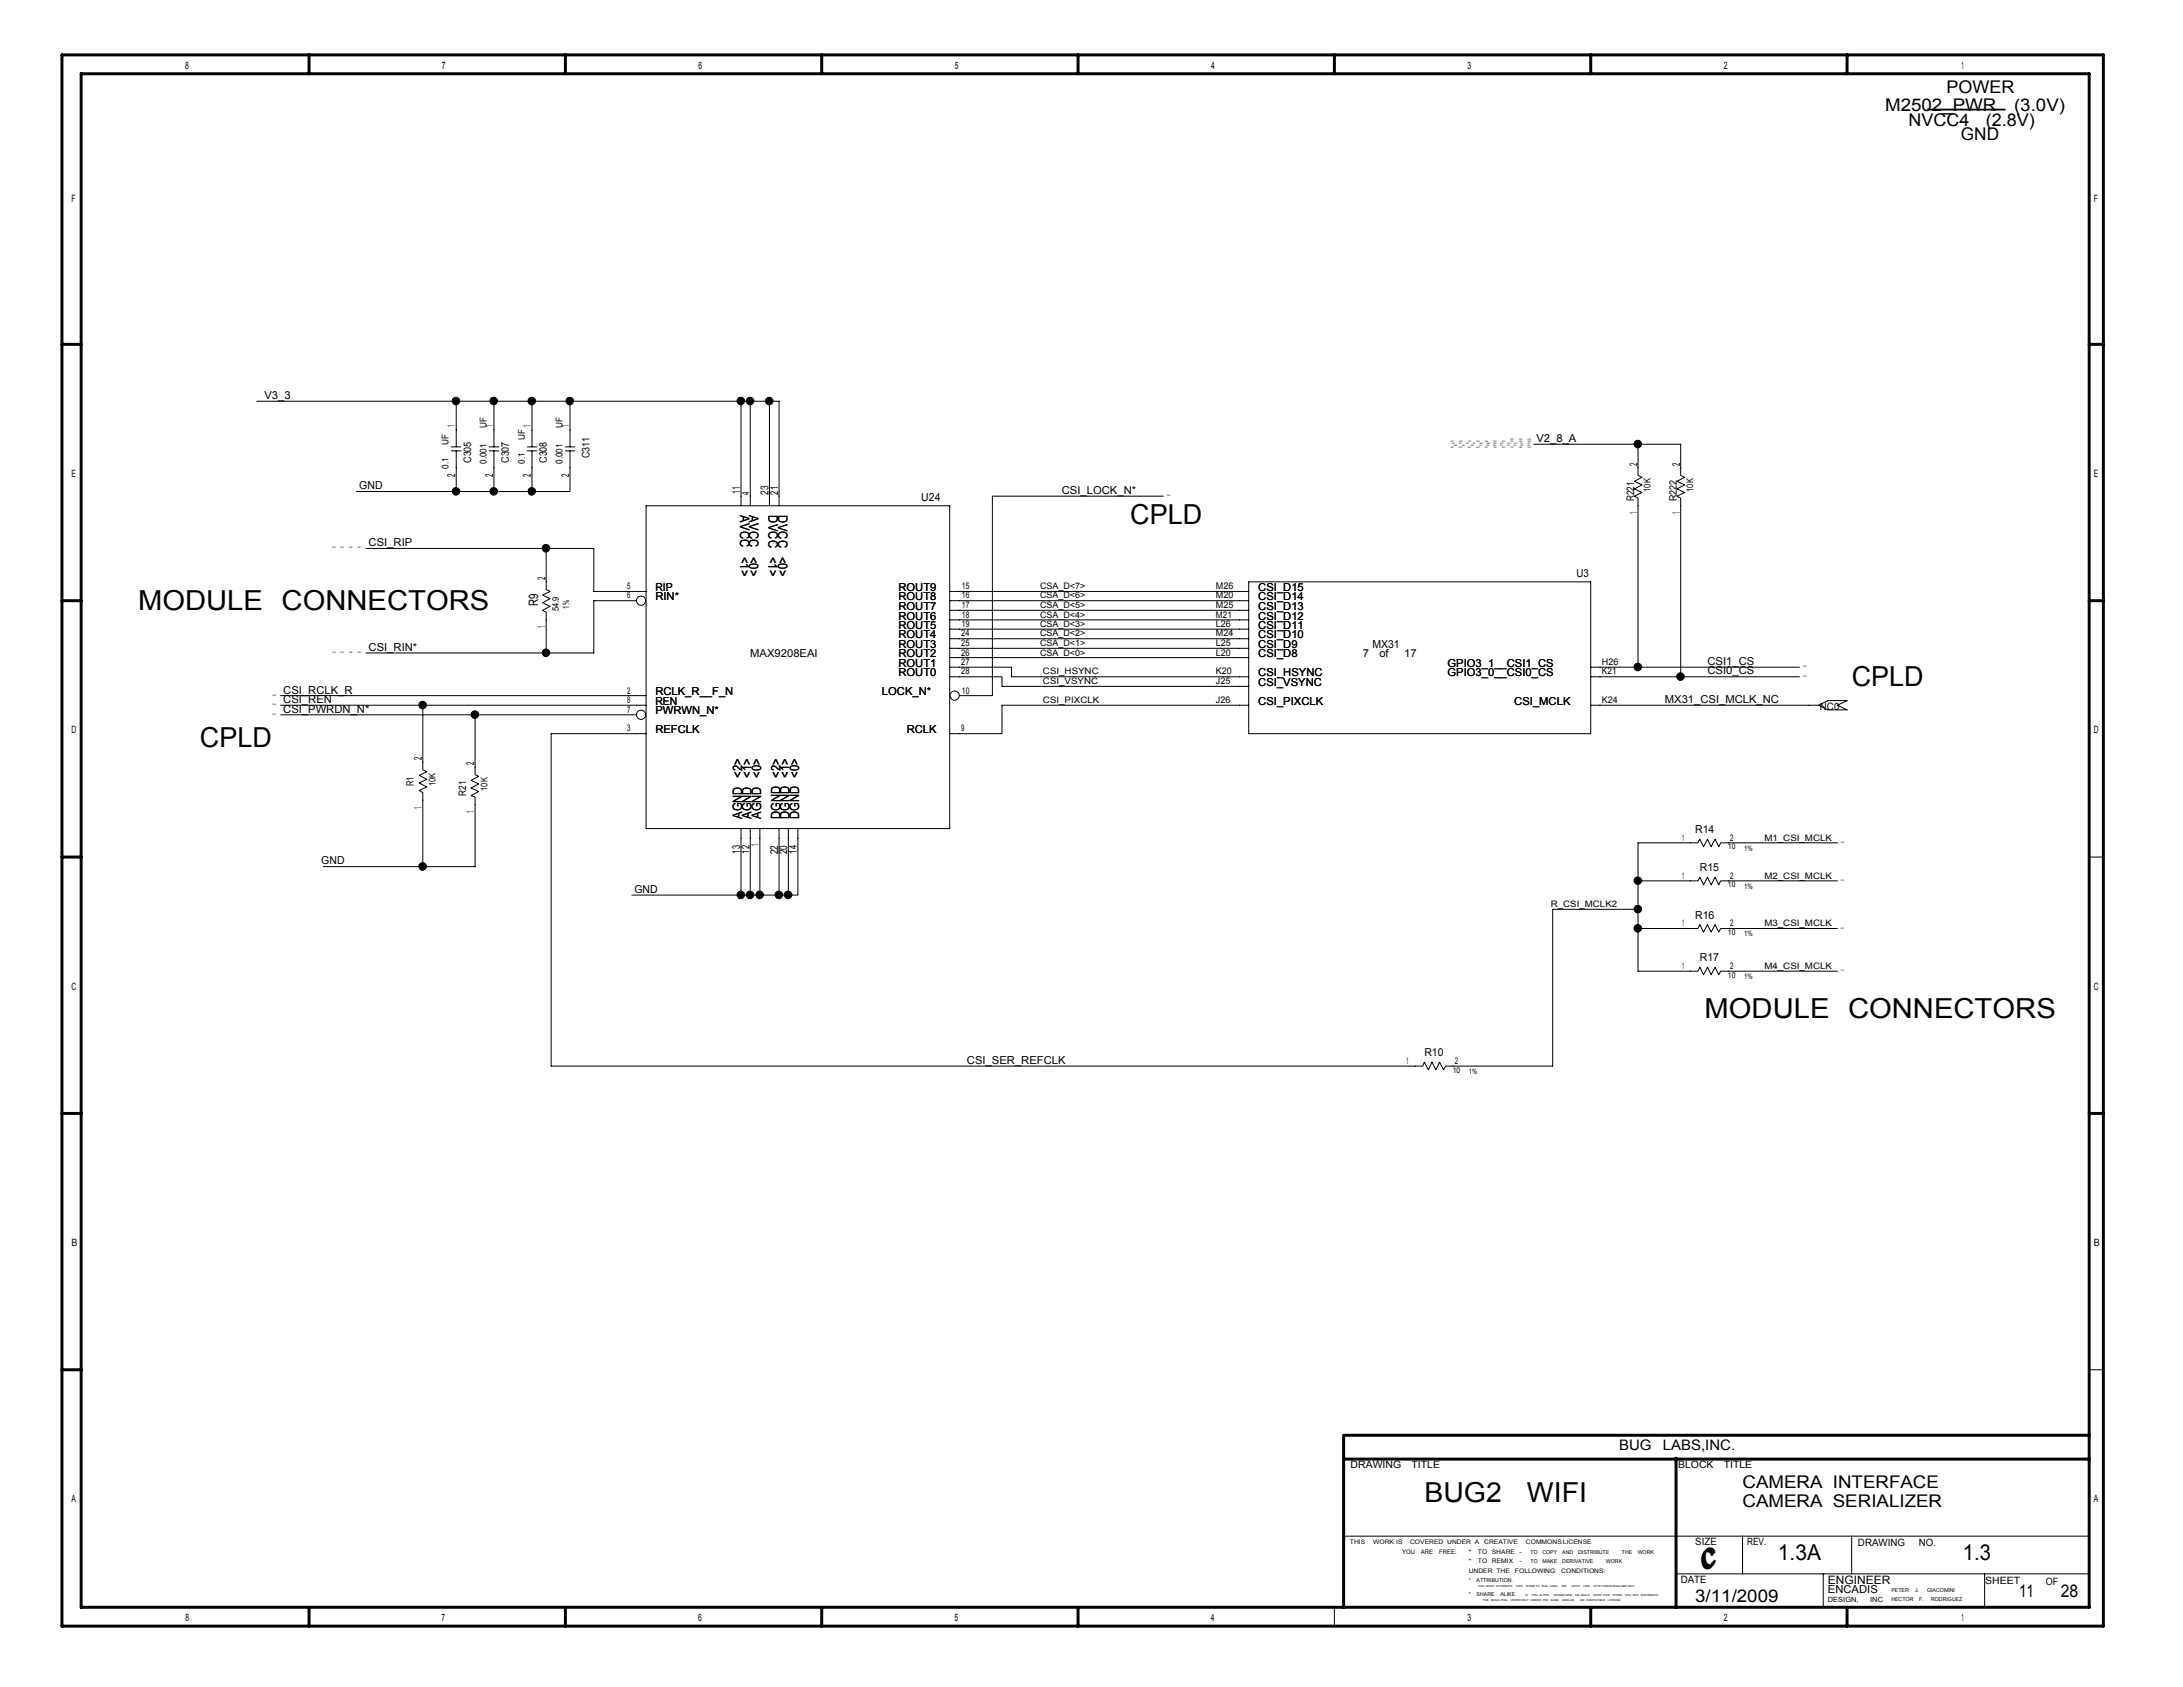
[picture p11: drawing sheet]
<svg xmlns="http://www.w3.org/2000/svg" width="279mm" height="216mm" viewBox="0 0 279 216" stroke-linecap="round" stroke-linejoin="round" font-family="sans-serif">
<defs><g id="words">
<g font-size="3.5">
<text x="144.7" y="67.1">CPLD</text>
<text x="17.7" y="78">MODULE CONNECTORS</text>
<text x="237" y="87.8">CPLD</text>
<text x="25.6" y="95.6">CPLD</text>
<text x="218.2" y="130.3">MODULE CONNECTORS</text>
<text x="182.3" y="192.2">BUG2</text>
<text x="195.4" y="192.2">WIFI</text>
</g>
<text font-size="3.3" x="217.9" y="200.6">C</text>
<g font-size="2.8">
<text x="246.7" y="13.6">______</text>
<text x="227.6" y="199.6">1.3A</text>
<text x="251.2" y="199.6">1.3</text>
</g>
<g font-size="2.2">
<text x="249.1" y="11.9">POWER</text>
<text x="241.3" y="14.3">M2502_PWR</text>
<text x="244.3" y="16.1">NVCC4</text>
<text x="251" y="17.9">GND</text>
<text x="254.2" y="16.1">(2.8V)</text>
<text x="257.8" y="14.3">(3.0V)</text>
<text x="223" y="190.5">CAMERA INTERFACE</text>
<text x="223" y="192.9">CAMERA SERIALIZER</text>
<text x="217" y="205.1">3/11/2009</text>
<text x="258.4" y="204.4">11</text>
<text x="263.8" y="204.4">28</text>
</g>
<g font-size="1.9">
<text x="207.2" y="185.6">BUG</text>
<text x="212.8" y="185.6">LABS,INC.</text>
</g>
<g font-size="1.7">
<text x="94.7" y="66" transform="rotate(90 94.7 66)">AVCC</text>
<text x="95.9" y="66" transform="rotate(90 95.9 66)">AVCC</text>
<text x="98.4" y="66" transform="rotate(90 98.4 66)">DVCC &lt;1&gt;</text>
<text x="99.6" y="66" transform="rotate(90 99.6 66)">DVCC &lt;0&gt;</text>
<text x="94.7" y="71.2" transform="rotate(90 94.7 71.2)">&lt;1&gt;</text>
<text x="95.9" y="71.2" transform="rotate(90 95.9 71.2)">&lt;0&gt;</text>
<text x="68.9" y="77.5" transform="rotate(-90 68.9 77.5)">R9</text>
<text x="95" y="104.8" transform="rotate(-90 95 104.8)">AGND &lt;2&gt;</text>
<text x="96.2" y="104.8" transform="rotate(-90 96.2 104.8)">AGND &lt;1&gt;</text>
<text x="97.4" y="104.8" transform="rotate(-90 97.4 104.8)">AGND &lt;0&gt;</text>
<text x="99.9" y="104.8" transform="rotate(-90 99.9 104.8)">DGND &lt;2&gt;</text>
<text x="101.1" y="104.8" transform="rotate(-90 101.1 104.8)">DGND &lt;1&gt;</text>
<text x="102.3" y="104.8" transform="rotate(-90 102.3 104.8)">DGND &lt;0&gt;</text>
</g>
<text font-size="1.5" x="233.9" y="202.7">ENGINEER</text>
<g font-size="1.4">
<text x="33.8" y="51.1">V3_3</text>
<text x="58.3" y="54.7" transform="rotate(-90 58.3 54.7)">1</text>
<text x="63.1" y="54.7" transform="rotate(-90 63.1 54.7)">1</text>
<text x="68" y="54.7" transform="rotate(-90 68 54.7)">1</text>
<text x="72.8" y="54.7" transform="rotate(-90 72.8 54.7)">1</text>
<text x="196.7" y="56.6">V2_8_A</text>
<text x="209.6" y="59.6" transform="rotate(-90 209.6 59.6)">2</text>
<text x="215" y="59.6" transform="rotate(-90 215 59.6)">2</text>
<text x="46" y="62.6">GND</text>
<text x="58.3" y="61" transform="rotate(-90 58.3 61)">2</text>
<text x="63.1" y="61" transform="rotate(-90 63.1 61)">2</text>
<text x="68" y="61" transform="rotate(-90 68 61)">2</text>
<text x="72.8" y="61" transform="rotate(-90 72.8 61)">2</text>
<text x="94.7" y="63.2" transform="rotate(-90 94.7 63.2)">11</text>
<text x="95.9" y="63.3" transform="rotate(-90 95.9 63.3)">4</text>
<text x="98.4" y="63.3" transform="rotate(-90 98.4 63.3)">23</text>
<text x="99.6" y="63.3" transform="rotate(-90 99.6 63.3)">21</text>
<text x="117.9" y="64.1">U24</text>
<text x="135.9" y="63.2">CSI_LOCK_N*</text>
<text x="209.6" y="65.8" transform="rotate(-90 209.6 65.8)">1</text>
<text x="215" y="65.8" transform="rotate(-90 215 65.8)">1</text>
<text x="47.2" y="69.9">CSI_RIP</text>
<text x="69.8" y="74.2" transform="rotate(-90 69.8 74.2)">2</text>
<text x="83.9" y="75.6">RIP</text>
<text x="83.9" y="76.8">RIN*</text>
<text x="115" y="75.6">ROUT9</text>
<text x="115" y="76.8">ROUT8</text>
<text x="161" y="75.6">CSI_D15</text>
<text x="161" y="76.8">CSI_D14</text>
<text x="201.8" y="73.8">U3</text>
<text x="47.2" y="83.3">CSI_RIN*</text>
<text x="69.8" y="80.4" transform="rotate(-90 69.8 80.4)">1</text>
<text x="115" y="78.1">ROUT7</text>
<text x="115" y="79.3">ROUT6</text>
<text x="115" y="80.5">ROUT5</text>
<text x="115" y="81.7">ROUT4</text>
<text x="115" y="82.9">ROUT3</text>
<text x="161" y="78.1">CSI_D13</text>
<text x="161" y="79.3">CSI_D12</text>
<text x="161" y="80.5">CSI_D11</text>
<text x="161" y="81.7">CSI_D10</text>
<text x="161" y="82.9">CSI_D9</text>
<text x="175.7" y="82.9">MX31</text>
<text x="36.3" y="90">CSI_REN</text>
<text x="36.3" y="88.8">CSI_RCLK_R</text>
<text x="83.9" y="89">RCLK_R__F_N</text>
<text x="96" y="84.1">MAX9208EAI</text>
<text x="112.9" y="89">LOCK_N*</text>
<text x="115" y="84.1">ROUT2</text>
<text x="115" y="85.3">ROUT1</text>
<text x="115" y="86.6">ROUT0</text>
<text x="161" y="84.1">CSI_D8</text>
<text x="161" y="86.6">CSI_HSYNC</text>
<text x="161" y="87.8">CSI_VSYNC</text>
<text x="174.4" y="84.1">7</text>
<text x="176.5" y="84.1">of</text>
<text x="179.7" y="84.1">17</text>
<text x="185.3" y="85.3">GPIO3_1__CSI1_CS</text>
<text x="185.3" y="86.6">GPIO3_0__CSI0_CS</text>
<text x="213.1" y="90">MX31_CSI_MCLK_NC</text>
<text x="218.5" y="85.1">CSI1_CS</text>
<text x="218.5" y="86.3">CSI0_CS</text>
<text x="36.3" y="91.2">CSI_PWRDN_N*</text>
<text x="83.9" y="90.2">REN</text>
<text x="83.9" y="91.4">PWRWN_N*</text>
<text x="83.9" y="93.9">REFCLK</text>
<text x="116" y="93.9">RCLK</text>
<text x="161" y="90.2">CSI_PIXCLK</text>
<text x="193.8" y="90.2">CSI_MCLK</text>
<text x="54" y="97.3" transform="rotate(-90 54 97.3)">2</text>
<text x="60.7" y="97.9" transform="rotate(-90 60.7 97.9)">2</text>
<text x="54" y="103.5" transform="rotate(-90 54 103.5)">1</text>
<text x="60.7" y="104.1" transform="rotate(-90 60.7 104.1)">1</text>
<text x="217" y="106.6">R14</text>
<text x="41.1" y="110.6">GND</text>
<text x="94.7" y="109.3" transform="rotate(-90 94.7 109.3)">13</text>
<text x="95.9" y="109.3" transform="rotate(-90 95.9 109.3)">12</text>
<text x="97.1" y="108.3" transform="rotate(-90 97.1 108.3)">1</text>
<text x="99.6" y="109.3" transform="rotate(-90 99.6 109.3)">22</text>
<text x="100.8" y="109.3" transform="rotate(-90 100.8 109.3)">20</text>
<text x="102" y="109.3" transform="rotate(-90 102 109.3)">14</text>
<text x="217.6" y="111.5">R15</text>
<text x="81.2" y="114.3">GND</text>
<text x="217" y="117.6">R16</text>
<text x="217.6" y="123">R17</text>
<text x="123.8" y="136.1">CSI_SER_REFCLK</text>
<text x="182.3" y="135.2">R10</text>
<text x="233.9" y="203.8">ENCADIS</text>
</g>
<g font-size="1.3">
<text x="23.7" y="8.8">8</text>
<text x="56.5" y="8.8">7</text>
<text x="89.4" y="8.8">6</text>
<text x="122.2" y="8.8">5</text>
<text x="155" y="8.8">4</text>
<text x="187.8" y="8.8">3</text>
<text x="220.6" y="8.8">2</text>
<text x="251.1" y="8.8">1</text>
<text x="9.2" y="25.8">F</text>
<text x="268" y="25.8">F</text>
<text x="60.3" y="59.3" transform="rotate(-90 60.3 59.3)">C305</text>
<text x="65.1" y="59.3" transform="rotate(-90 65.1 59.3)">C307</text>
<text x="70" y="59.3" transform="rotate(-90 70 59.3)">C308</text>
<text x="75.5" y="58.7" transform="rotate(-90 75.5 58.7)">C311</text>
<text x="9.2" y="61">E</text>
<text x="209.1" y="64.1" transform="rotate(-90 209.1 64.1)">R221</text>
<text x="214.6" y="64.1" transform="rotate(-90 214.6 64.1)">R222</text>
<text x="268" y="61">E</text>
<text x="9.2" y="93.9">D</text>
<text x="232.9" y="90.8">NC0</text>
<text x="268" y="93.9">D</text>
<text x="53" y="100.6" transform="rotate(-90 53 100.6)">R1</text>
<text x="59.7" y="101.8" transform="rotate(-90 59.7 101.8)">R21</text>
<text x="9.2" y="126.7">C</text>
<text x="268" y="126.7">C</text>
<text x="9.2" y="159.5">B</text>
<text x="268" y="159.5">B</text>
<text x="172.9" y="187.9">DRAWING</text>
<text x="180.7" y="187.9">TITLE</text>
<text x="214.8" y="187.9">BLOCK</text>
<text x="220.6" y="187.9">TITLE</text>
<text x="9.2" y="192.3">A</text>
<text x="217" y="197.7">SIZE</text>
<text x="223.6" y="197.7">REV.</text>
<text x="237.8" y="197.9">DRAWING</text>
<text x="245.6" y="197.9">NO.</text>
<text x="268" y="192.3">A</text>
<text x="215.1" y="202.6">DATE</text>
<text x="254.1" y="202.8">SHEET</text>
<text x="261.8" y="202.9">OF</text>
<text x="23.7" y="207.5">8</text>
<text x="56.5" y="207.5">7</text>
<text x="89.4" y="207.5">6</text>
<text x="122.2" y="207.5">5</text>
<text x="155" y="207.5">4</text>
<text x="187.8" y="207.5">3</text>
<text x="220.6" y="207.5">2</text>
<text x="251.1" y="207.5">1</text>
</g>
<g font-size="1.2">
<text x="57.4" y="60" transform="rotate(-90 57.4 60)">0.1</text>
<text x="57.4" y="56.9" transform="rotate(-90 57.4 56.9)">UF</text>
<text x="62.3" y="59.4" transform="rotate(-90 62.3 59.4)">0.001</text>
<text x="62.3" y="54.8" transform="rotate(-90 62.3 54.8)">UF</text>
<text x="67.2" y="59.4" transform="rotate(-90 67.2 59.4)">0.1</text>
<text x="67.2" y="56.3" transform="rotate(-90 67.2 56.3)">UF</text>
<text x="72" y="59.4" transform="rotate(-90 72 59.4)">0.001</text>
<text x="72" y="54.8" transform="rotate(-90 72 54.8)">UF</text>
<text x="211.3" y="62.9" transform="rotate(-90 211.3 62.9)">10K</text>
<text x="216.7" y="62.9" transform="rotate(-90 216.7 62.9)">10K</text>
<text x="80.3" y="75.4">5</text>
<text x="80.3" y="76.6">6</text>
<text x="123.1" y="75.4">15</text>
<text x="123.1" y="76.6">16</text>
<text x="123.1" y="77.8">17</text>
<text x="155.6" y="75.4">M26</text>
<text x="155.6" y="76.6">M20</text>
<text x="155.6" y="77.8">M25</text>
<text x="71.5" y="78.2" transform="rotate(-90 71.5 78.2)">54.9</text>
<text x="123" y="81.4">24</text>
<text x="123" y="82.7">25</text>
<text x="123" y="83.9">26</text>
<text x="123.1" y="79">18</text>
<text x="123.1" y="80.3">19</text>
<text x="155.6" y="82.7">L25</text>
<text x="155.6" y="83.9">L20</text>
<text x="155.6" y="79">M21</text>
<text x="155.6" y="80.3">L26</text>
<text x="155.6" y="81.4">M24</text>
<text x="80.3" y="90">8</text>
<text x="80.3" y="88.8">2</text>
<text x="123" y="85.1">27</text>
<text x="123" y="86.3">28</text>
<text x="123.1" y="88.8">10</text>
<text x="155.6" y="87.5">J25</text>
<text x="155.6" y="90">J26</text>
<text x="155.6" y="86.3">K20</text>
<text x="205" y="85.1">H26</text>
<text x="205" y="86.3">K21</text>
<text x="205" y="90">K24</text>
<text x="80.3" y="93.6">3</text>
<text x="80.3" y="91.2">7</text>
<text x="123" y="93.6">9</text>
<text x="55.7" y="100.6" transform="rotate(-90 55.7 100.6)">10K</text>
<text x="62.4" y="101.2" transform="rotate(-90 62.4 101.2)">10K</text>
<text x="215.3" y="107.6">1</text>
<text x="221.5" y="107.6">2</text>
<text x="215.3" y="112.4">1</text>
<text x="221.5" y="112.4">2</text>
<text x="215.3" y="118.5">1</text>
<text x="221.5" y="118.5">2</text>
<text x="215.3" y="124">1</text>
<text x="221.5" y="124">2</text>
<text x="180" y="136.1">1</text>
<text x="186.2" y="136.1">2</text>
</g>
<g font-size="1.1">
<text x="72.8" y="77.9" transform="rotate(-90 72.8 77.9)">1%</text>
<text x="133.1" y="75.4">CSA_D&lt;7&gt;</text>
<text x="133.1" y="77.8">CSA_D&lt;5&gt;</text>
<text x="133.1" y="76.6">CSA_D&lt;6&gt;</text>
<text x="133.1" y="79">CSA_D&lt;4&gt;</text>
<text x="133.1" y="82.7">CSA_D&lt;1&gt;</text>
<text x="133.1" y="83.9">CSA_D&lt;0&gt;</text>
<text x="133.1" y="81.4">CSA_D&lt;2&gt;</text>
<text x="133.1" y="80.3">CSA_D&lt;3&gt;</text>
<text x="133.5" y="90">CSI_PIXCLK</text>
<text x="133.5" y="86.3">CSI_HSYNC</text>
<text x="133.5" y="87.5">CSI_VSYNC</text>
<text x="225.8" y="107.6">M1_CSI_MCLK</text>
<text x="225.8" y="112.4">M2_CSI_MCLK</text>
<text x="198.5" y="116.1">R_CSI_MCLK2</text>
<text x="225.8" y="118.5">M3_CSI_MCLK</text>
<text x="225.8" y="124">M4_CSI_MCLK</text>
</g>
<g font-size="1">
<text x="221.2" y="113.6">10</text>
<text x="221.2" y="108.7">10</text>
<text x="221.2" y="119.7">10</text>
<text x="221.2" y="125.1">10</text>
<text x="185.9" y="137.3">10</text>
</g>
<g font-size=".9">
<text x="223.2" y="113.8">1%</text>
<text x="223.2" y="108.9">1%</text>
<text x="223.2" y="119.8">1%</text>
<text x="223.2" y="125.3">1%</text>
<text x="188" y="137.5">1%</text>
<text x="233.9" y="205.1">DESIGN,</text>
<text x="239.4" y="205.1">INC</text>
</g>
<g font-size=".8">
<text x="172.8" y="197.6">THIS</text>
<text x="175.7" y="197.6">WORK IS</text>
<text x="180.5" y="197.6">COVERED UNDER A</text>
<text x="190" y="197.6">CREATIVE</text>
<text x="195.3" y="197.6">COMMONS LICENSE</text>
<text x="179.5" y="198.8">YOU</text>
<text x="181.8" y="198.8">ARE</text>
<text x="184.2" y="198.8">FREE:</text>
<text x="188" y="198.8">*</text>
<text x="188" y="201.3">UNDER THE</text>
<text x="188" y="200.1">*</text>
<text x="189.2" y="198.8">TO</text>
<text x="189.2" y="200.1">TO</text>
<text x="190.9" y="198.8">SHARE</text>
<text x="190.9" y="200.1">REMIX</text>
<text x="193.9" y="201.3">FOLLOWING</text>
<text x="194.5" y="198.8">-</text>
<text x="194.5" y="200.1">-</text>
<text x="199.8" y="201.3">CONDITIONS:</text>
</g>
<g font-size=".7">
<text x="188" y="202.5">*</text>
<text x="189" y="202.5">ATTRIBUTION.</text>
<text x="195.9" y="200.1">TO</text>
<text x="195.9" y="198.8">TO</text>
<text x="197.4" y="200.1">MAKE</text>
<text x="197.4" y="198.8">COPY</text>
<text x="200" y="200.1">DERIVATIVE</text>
<text x="200" y="198.8">AND</text>
<text x="202" y="198.8">DISTRIBUTE</text>
<text x="205.5" y="200.1">WORK</text>
<text x="207.6" y="198.8">THE</text>
<text x="209.6" y="198.8">WORK</text>
<text x="242.1" y="203.7">PETER</text>
<text x="245.1" y="203.7">J.</text>
<text x="246.6" y="203.7">GIACOMINI</text>
<text x="188" y="204.3">*</text>
<text x="189" y="204.3">SHARE</text>
<text x="192" y="204.3">ALIKE.</text>
<text x="242.1" y="204.9">HECTOR</text>
<text x="245.6" y="204.9">F.</text>
<text x="247.2" y="204.9">RODRIGUEZ</text>
</g>
<g font-size=".3">
<text x="185.6" y="56.6">13F7</text>
<text x="185.6" y="57.3">25E1</text>
<text x="185.9" y="56.9">3E8</text>
<text x="186.1" y="57.1">10B5</text>
<text x="186.7" y="56.9">3D7</text>
<text x="186.7" y="56.6">13D8</text>
<text x="186.7" y="57.3">25C7</text>
<text x="187.2" y="57.1">9E5</text>
<text x="187.6" y="56.9">3D2</text>
<text x="187.9" y="56.6">13D7</text>
<text x="187.9" y="57.3">24D7</text>
<text x="188.3" y="57.1">9D8</text>
<text x="188.5" y="56.9">3C6</text>
<text x="189" y="56.6">13B8</text>
<text x="189" y="57.3">24D3</text>
<text x="189.4" y="56.9">28D1</text>
<text x="189.4" y="57.1">9C5</text>
<text x="190" y="56.6">13B4</text>
<text x="190" y="57.3">19F3</text>
<text x="190.3" y="56.9">25B3</text>
<text x="190.3" y="57.1">9B6</text>
<text x="191.1" y="56.9">22D5</text>
<text x="191.1" y="57.1">8A8</text>
<text x="191.1" y="56.6">12F6</text>
<text x="191.1" y="57.3">19E2</text>
<text x="192" y="56.9">14E7</text>
<text x="192" y="57.1">7F8</text>
<text x="192.2" y="56.6">12D3</text>
<text x="192.2" y="57.3">18F2</text>
<text x="192.9" y="56.9">14C8</text>
<text x="192.9" y="57.1">7D5</text>
<text x="193.3" y="56.6">10F7</text>
<text x="193.3" y="57.3">17E7</text>
<text x="193.3" y="56.3">27F3</text>
<text x="193.7" y="56.9">12C8</text>
<text x="193.7" y="57.1">6C4</text>
<text x="194.4" y="56.6">10E7</text>
<text x="194.4" y="57.3">14E6</text>
<text x="194.4" y="56.3">27D3</text>
<text x="194.6" y="56.9">5E7</text>
<text x="194.6" y="57.1">6B4</text>
<text x="195.5" y="56.9">4D5</text>
<text x="195.5" y="57.1">3F8</text>
<text x="195.5" y="56.6">10D5</text>
<text x="195.5" y="57.3">14C5</text>
<text x="195.5" y="56.3">27C6</text>
<text x="149.3" y="63.5">19A5</text>
<text x="42.5" y="70.2">21D4</text>
<text x="43.6" y="70.2">21B1</text>
<text x="44.7" y="70.2">20D5</text>
<text x="45.8" y="70.2">20B1</text>
<text x="42.5" y="83.6">21D4</text>
<text x="43.6" y="83.6">21B1</text>
<text x="44.7" y="83.6">20D5</text>
<text x="45.8" y="83.6">20B1</text>
<text x="34.9" y="89">19D2</text>
<text x="230.8" y="85.4">19D8</text>
<text x="230.8" y="86.6">19D8</text>
<text x="34.9" y="91.5">19C2</text>
<text x="34.9" y="90.3">19A4</text>
<text x="235.6" y="107.9">20E4</text>
<text x="235.6" y="112.7">21E4</text>
<text x="235.6" y="118.8">20B1</text>
<text x="235.6" y="124.3">21B1</text>
<text x="189.2" y="203.1">YOU MUST ATTRIBUTE</text>
<text x="194" y="203.1">THIS</text>
<text x="195.3" y="203.1">WORK TO BUG LABS,</text>
<text x="199.9" y="203.1">INC.</text>
<text x="201.1" y="203.1">(WITH</text>
<text x="202.7" y="203.1">LINK</text>
<text x="203.9" y="203.1">HTTP://WWW.BUGLABS.NET)</text>
<text x="189.8" y="204.9">THE</text>
<text x="190.8" y="204.9">RESULTING</text>
<text x="193.4" y="204.9">WORK ONLY UNDER THE</text>
<text x="195.3" y="204.3">IF</text>
<text x="196" y="204.3">YOU ALTER,</text>
<text x="198.4" y="204.9">SAME,</text>
<text x="198.8" y="204.3">TRANSFORM,</text>
<text x="200" y="204.9">SIMILAR,</text>
<text x="201.6" y="204.3">OR BUILD</text>
<text x="202.2" y="204.9">OR COMPATIBLE</text>
<text x="203.9" y="204.3">UPON THIS</text>
<text x="205.8" y="204.9">LICENSE.</text>
<text x="206.4" y="204.3">WORK, YOU MAY DISTRIBUTE</text>
</g>
</g></defs>
<g fill="none" stroke="#000" stroke-width=".38">
<path d="M7.9 7h261.3v201.1h-261.3zM10.4 9.4h257v196.3h-257zM39.6 7v2.4M72.4 7v2.4M105.2 7v2.4M138 7v2.4M170.8 7v2.4M203.6 7v2.4M236.4 7v2.4M7.9 44.1h2.5M267.4 44.1h1.8M7.9 76.9h2.5"/>
<path d="M267.4 76.9h1.8M7.9 109.7h2.5M7.9 142.5h2.5M267.4 142.5h1.8M7.9 175.3h2.5M172 183.7v22M172.2 183.7h95.2M172.2 186.7h95.2M214.5 186.6v19.1M39.6 205.7v2.4M72.4 205.7v2.4M105.2 205.7v2.4"/>
<path d="M138 205.7v2.4M203.6 205.7v2.4M236.4 205.7v2.4"/>
</g>
<g fill="none" stroke="#000" stroke-width=".13">
<path d="M32.9 51.3h40.1M57.8 57.7h1.2M57.8 57.2h1.2M58.4 51.3v5.9M58.4 57.7v5.2M62.6 57.7h1.3M62.6 57.2h1.3M63.2 51.3v5.9M63.2 57.7v5.2M67.5 57.7h1.2M67.5 57.2h1.2M68.1 57.7v5.2h-4.9"/>
<path d="M68.1 51.3v5.9M72.4 57.7h1.1M72.4 57.2h1.1M73 57.7v5.2h-4.9M94.8 51.3h-21.8v5.9M94.8 51.3h4.9v13.4M94.8 51.3v13.4M96 51.3v13.4M98.5 51.3v13.4M196.3 56.9h13.3M45.6 62.9h17.6M46.8 70.2h29.2v5.5h6.7"/>
<path d="M69.9 70.2v5.2l.5 .3-1 .5 1 .4-1 .5 1 .5-1 .5 .5 .3v5.2h6.1v-6.7h5.5M82.7 64.7h38.9v41.3h-38.9zM121.6 75.7h38.2M121.6 78.1h38.2M121.6 76.9h38.2M121.6 79.3h38.2M148.9 63.5h-21.9v25.5h-4.2M159.8 74.5h43.8v19.4h-43.8zM35.9 90.3h46.8M35.9 89h46.8M35.9 91.5h45.6M46.8 83.6h23.1"/>
<path d="M54.1 90.3v8.2l.5 .3-.9 .4 .9 .5-.9 .5 .9 .5-.9 .5 .4 .2v9.5M60.8 91.5v7.6l.5 .3-1 .5 1 .4-1 .5 1 .5-1 .5 .5 .2v8.9h-19.4M82.7 93.9h-12.2v42.5h111.6l.2-.5 .5 1 .5-1 .5 1 .4-1 .6 1 .2-.5h13.7v-20h10.9M121.6 85.4h7.9v1.2h30.3M121.6 86.6h6.6v1.2h31.6M121.6 81.7h38.2M121.6 80.5h38.2M121.6 84.2h38.2M121.6 83h38.2M159.8 90.3h-31.6v3.6h-6.6M203.6 90.3h29.2l1.1-.6h2.5l-1.2 .6 1.2 .5h-2.5l-1.1-.5M203.6 85.4h6"/>
<path d="M203.6 86.6h26.7M230.3 85.4h-20.7v-21.6l-.4-.3 1-.5-1-.4 1-.5-1-.5 1-.5-.6-.3v-3.9h5.5v3.9l.5 .3-1 .5 1 .5-1 .5 1 .4-1 .5 .5 .3v22.8M80.9 114.6h15.1M94.8 106v8.6M96 106v8.6M97.3 106v8.6h-1.3M99.7 106v8.6h-2.4M100.9 106v8.6h-1.2M102.1 106v8.6h-1.2M209.6 112.7h7.7l.3-.4 .4 .9 .5-.9 .5 .9 .5-.9 .5 .9 .2-.5h15M235.2 107.9h-15l-.2 .5-.5-1-.5 1-.5-1-.5 1-.4-1-.3 .5h-7.7v10.9M235.2 118.8h-15l-.2 .5-.5-1-.5 1-.5-1-.5 1-.4-1-.3 .5h-7.7v5.5h7.7l.3-.5 .4 1 .5-1 .5 1 .5-1 .5 1 .2-.5h15"/>
<path d="M267.4 109.7h1.8M267.4 175.3h1.8M172.2 196.6h95.2M223 196.6v4.8M237 196.6v4.8M170.8 205.7v2.4M214.5 201.4h52.9M233.4 201.4v4.3M254 201.4v4.3"/>
<circle cx="82.1" cy="76.9" r=".59"/>
<circle cx="82.1" cy="91.5" r=".59"/>
<circle cx="122.2" cy="89" r=".59"/>
</g>
<g fill="#000" stroke="#000" stroke-width=".13">
<circle cx="58.4" cy="51.3" r=".49"/>
<circle cx="63.2" cy="51.3" r=".49"/>
<circle cx="68.1" cy="51.3" r=".49"/>
<circle cx="72.9" cy="51.3" r=".49"/>
<circle cx="94.8" cy="51.3" r=".49"/>
<circle cx="96" cy="51.3" r=".49"/>
<circle cx="98.5" cy="51.3" r=".49"/>
<circle cx="209.6" cy="56.8" r=".49"/>
<circle cx="58.4" cy="62.9" r=".49"/>
<circle cx="63.2" cy="62.9" r=".49"/>
<circle cx="68.1" cy="62.9" r=".49"/>
<circle cx="69.9" cy="70.2" r=".49"/>
<circle cx="54.1" cy="90.2" r=".49"/>
<circle cx="60.8" cy="91.5" r=".49"/>
<circle cx="69.9" cy="83.5" r=".49"/>
<circle cx="209.6" cy="85.4" r=".49"/>
<circle cx="215.1" cy="86.6" r=".49"/>
<circle cx="54.1" cy="110.9" r=".49"/>
<circle cx="94.8" cy="114.5" r=".49"/>
<circle cx="96" cy="114.5" r=".49"/>
<circle cx="97.2" cy="114.5" r=".49"/>
<circle cx="99.7" cy="114.5" r=".49"/>
<circle cx="100.9" cy="114.5" r=".49"/>
<circle cx="209.6" cy="112.7" r=".49"/>
<circle cx="209.6" cy="118.8" r=".49"/>
<circle cx="209.6" cy="116.3" r=".49"/>
</g>
<use href="#words"/>
</svg>
